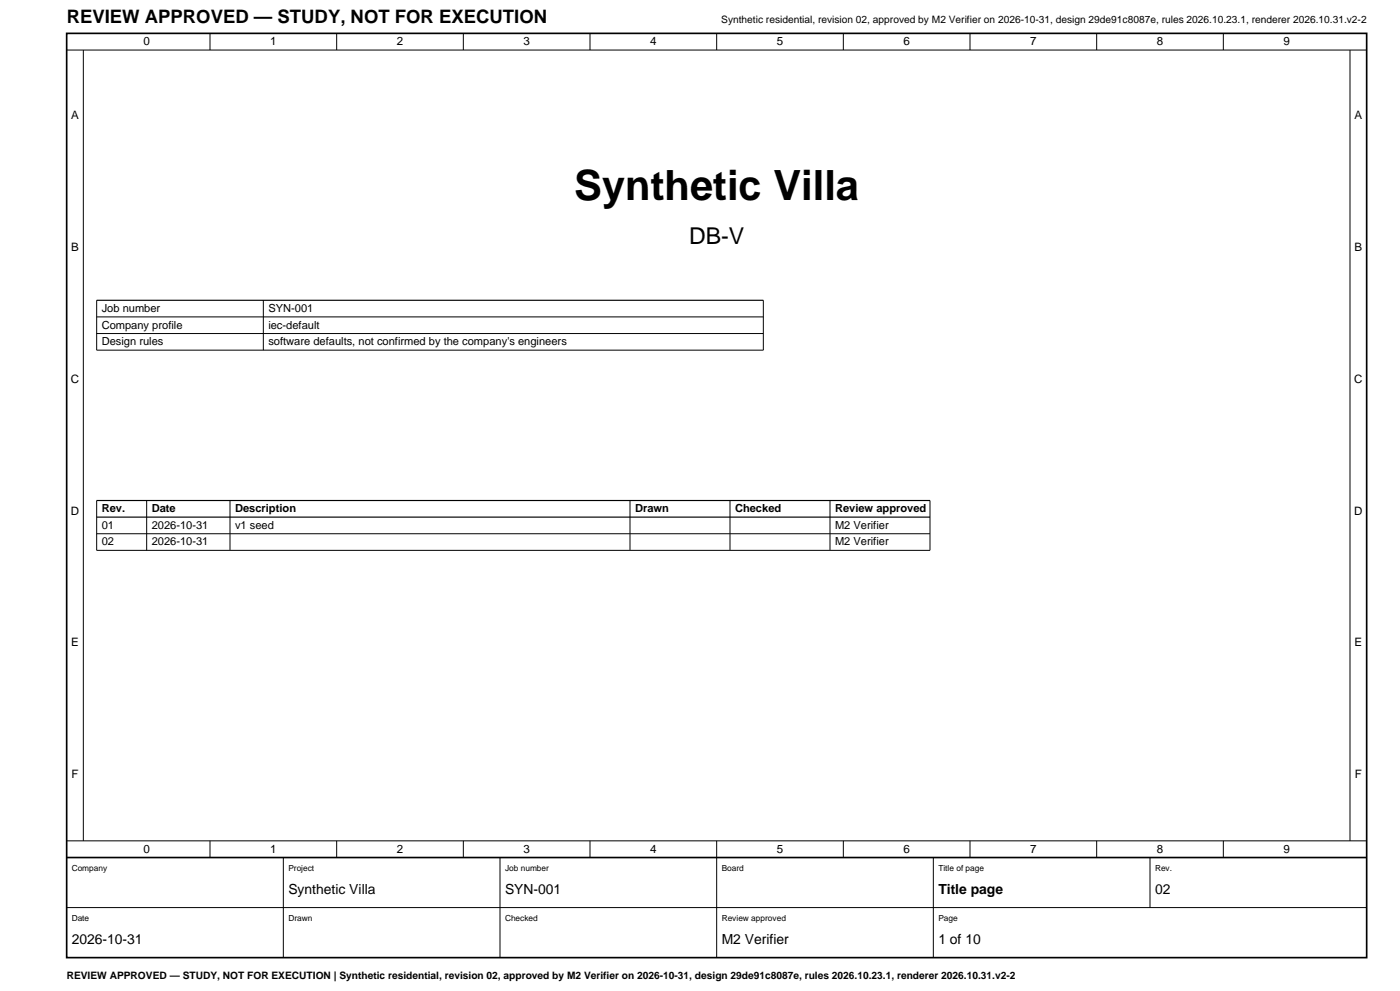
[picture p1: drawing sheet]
<svg xmlns="http://www.w3.org/2000/svg" width="420mm" height="297mm" viewBox="0 0 420 297" stroke-linecap="round" stroke-linejoin="round" font-family="sans-serif">
<defs><g id="words">
<text font-size="12.5" x="172.3" y="60">Synthetic Villa</text>
<text font-size="6.9" x="206.7" y="73">DB-V</text>
<text font-size="5.6" x="20" y="7">REVIEW APPROVED — STUDY, NOT FOR EXECUTION</text>
<g font-size="4.2">
<text x="86.5" y="268">Synthetic Villa</text>
<text x="151.5" y="268">SYN-001</text>
<text x="281.5" y="268">Title page</text>
<text x="346.5" y="268">02</text>
<text x="21.5" y="283">2026-10-31</text>
<text x="216.5" y="283">M2 Verifier</text>
<text x="281.5" y="283">1 of 10</text>
</g>
<g font-size="3.5">
<text x="43" y="13.6">0</text>
<text x="81" y="13.6">1</text>
<text x="119" y="13.6">2</text>
<text x="157" y="13.6">3</text>
<text x="195" y="13.6">4</text>
<text x="233" y="13.6">5</text>
<text x="271" y="13.6">6</text>
<text x="309" y="13.6">7</text>
<text x="347" y="13.6">8</text>
<text x="385" y="13.6">9</text>
<text x="21.3" y="35.7">A</text>
<text x="406.3" y="35.7">A</text>
<text x="21.3" y="75.2">B</text>
<text x="406.3" y="75.2">B</text>
<text x="21.2" y="114.7">C</text>
<text x="406.2" y="114.7">C</text>
<text x="21.2" y="154.2">D</text>
<text x="406.2" y="154.2">D</text>
<text x="21.3" y="193.7">E</text>
<text x="406.3" y="193.7">E</text>
<text x="21.4" y="233.2">F</text>
<text x="406.4" y="233.2">F</text>
<text x="43" y="255.6">0</text>
<text x="81" y="255.6">1</text>
<text x="119" y="255.6">2</text>
<text x="157" y="255.6">3</text>
<text x="195" y="255.6">4</text>
<text x="233" y="255.6">5</text>
<text x="271" y="255.6">6</text>
<text x="309" y="255.6">7</text>
<text x="347" y="255.6">8</text>
<text x="385" y="255.6">9</text>
</g>
<g font-size="3.3">
<text x="30.5" y="93.5">Job number</text>
<text x="80.5" y="93.5">SYN-001</text>
<text x="30.5" y="98.5">Company profile</text>
<text x="80.5" y="98.5">iec-default</text>
<text x="30.5" y="103.4">Design rules</text>
<text x="80.5" y="103.4">software defaults, not confirmed by the company's engineers</text>
<text x="30.5" y="153.5">Rev.</text>
<text x="45.5" y="153.5">Date</text>
<text x="70.5" y="153.5">Description</text>
<text x="190.5" y="153.5">Drawn</text>
<text x="220.5" y="153.5">Checked</text>
<text x="250.5" y="153.5">Review approved</text>
<text x="30.5" y="158.5">01</text>
<text x="45.5" y="158.5">2026-10-31</text>
<text x="70.5" y="158.5">v1 seed</text>
<text x="250.5" y="158.5">M2 Verifier</text>
<text x="30.5" y="163.4">02</text>
<text x="45.5" y="163.4">2026-10-31</text>
<text x="250.5" y="163.4">M2 Verifier</text>
</g>
<g font-size="3.1">
<text x="216.4" y="7">Synthetic residential, revision 02, approved by M2 Verifier on 2026-10-31, design 29de91c8087e, rules 2026.10.23.1, renderer 2026.10.31.v2-2</text>
<text x="20" y="293.5">REVIEW APPROVED — STUDY, NOT FOR EXECUTION | Synthetic residential, revision 02, approved by M2 Verifier on 2026-10-31, design 29de91c8087e, rules 2026.10.23.1, renderer 2026.10.31.v2-2</text>
</g>
<g font-size="2.5">
<text x="21.5" y="261">Company</text>
<text x="86.5" y="261">Project</text>
<text x="151.5" y="261">Job number</text>
<text x="216.5" y="261">Board</text>
<text x="281.5" y="261">Title of page</text>
<text x="346.5" y="261">Rev.</text>
<text x="21.5" y="276">Date</text>
<text x="86.5" y="276">Drawn</text>
<text x="151.5" y="276">Checked</text>
<text x="216.5" y="276">Review approved</text>
<text x="281.5" y="276">Page</text>
</g>
</g></defs>
<path d="M29 90h200M29 150h250M29 155h250" fill="none" stroke="#000" stroke-width=".35"/>
<g fill="none" stroke="#000" stroke-width=".3">
<path d="M20 15h390M25 15v237M63 10v5M101 10v5M139 10v5M177 10v5M215 10v5M253 10v5M291 10v5M329 10v5M367 10v5M405 15v237"/>
<path d="M29 95h200M29 100h200M29 90v14.9h200v-14.9M79 90v14.9M29 150v14.9h250v-14.9M29 160h250M44 150v14.9M69 150v14.9M189 150v14.9M219 150v14.9M249 150v14.9M20 252h390"/>
<path d="M63 252v5M85 257v30M101 252v5M139 252v5M150 257v30M177 252v5M215 252v35M253 252v5M280 257v30M291 252v5M329 252v5M345 257v15"/>
<path d="M367 252v5M20 272h390"/>
</g>
<path d="M20 10h390v277h-390zM20 257h390" fill="none" stroke="#000" stroke-width=".5"/>
<use href="#words"/>
</svg>
